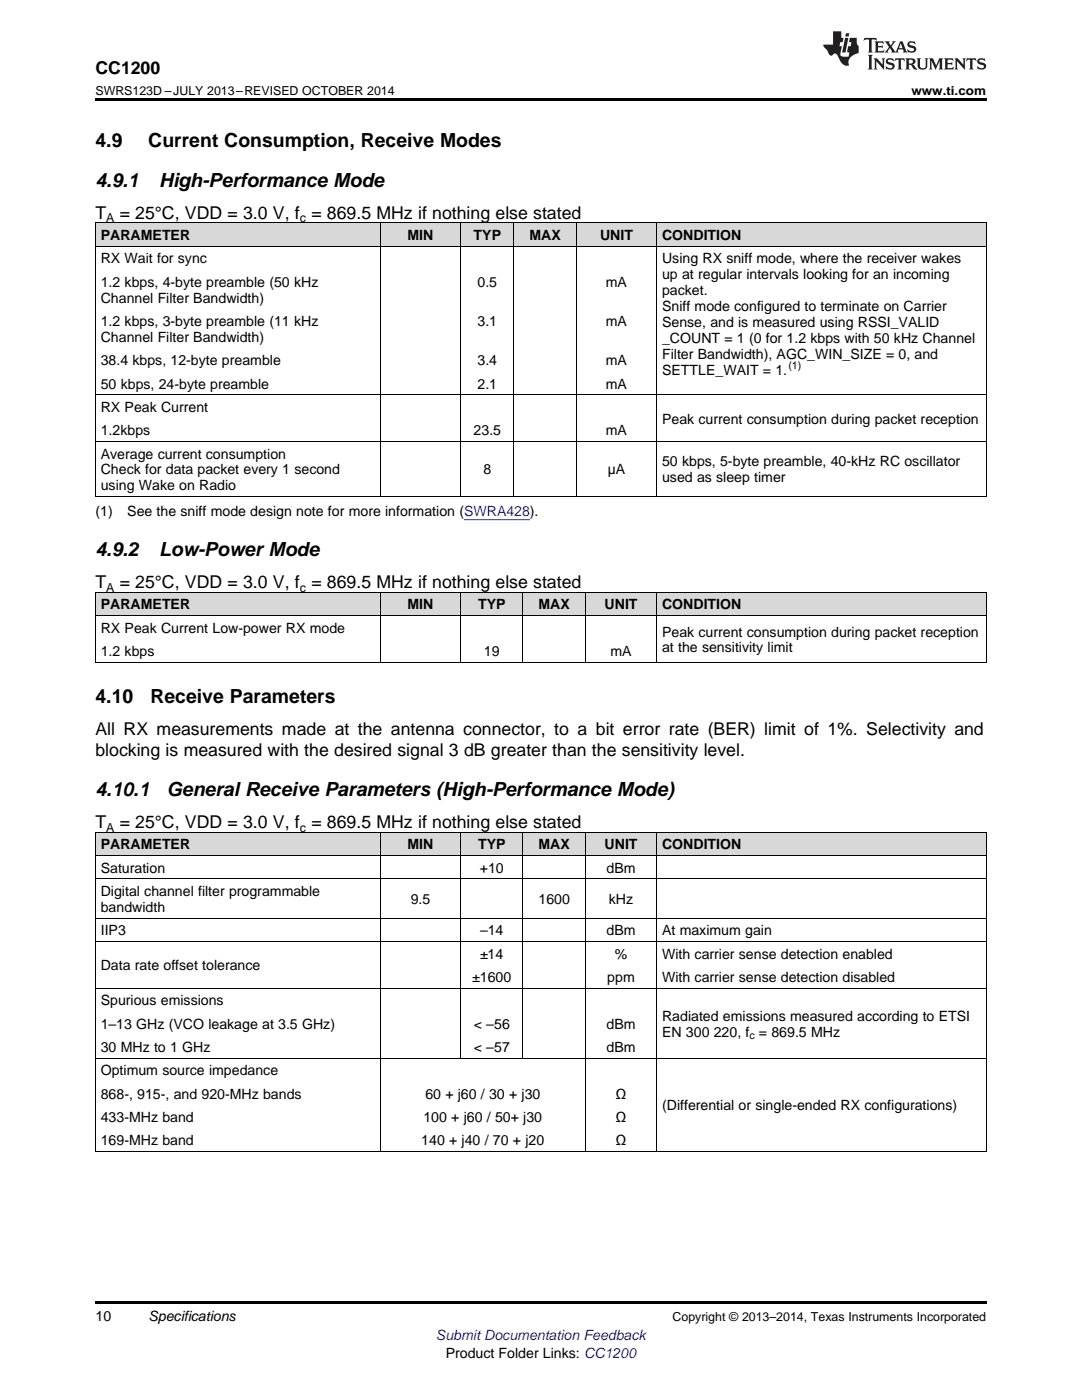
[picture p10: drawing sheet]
<svg xmlns="http://www.w3.org/2000/svg" width="216mm" height="279mm" viewBox="0 0 216 279" stroke-linecap="round" stroke-linejoin="round" font-family="sans-serif">
<defs><g id="words">
<g font-size="3.9">
<text x="19" y="29.3">4.9</text>
<text x="29.6" y="29.3">Current Consumption, Receive Modes</text>
<text x="19" y="37.3">4.9.1</text>
<text x="31.7" y="37.3">High-Performance Mode</text>
<text x="19" y="111.1">4.9.2</text>
<text x="31.7" y="111.1">Low-Power Mode</text>
<text x="19" y="140.3">4.10</text>
<text x="30" y="140.3">Receive Parameters</text>
<text x="19" y="158.9">4.10.1</text>
<text x="33.3" y="158.9">General Receive Parameters (High-Performance Mode)</text>
</g>
<g font-size="3.5">
<text x="19" y="14.8">CC1200</text>
<text x="19" y="43.7">T</text>
<text x="23.9" y="43.7">= 25°C, VDD = 3.0 V, f = 869.5 MHz if nothing else stated</text>
<text x="19" y="117.4">T</text>
<text x="23.9" y="117.4">= 25°C, VDD = 3.0 V, f = 869.5 MHz if nothing else stated</text>
<text x="19" y="146.6">All RX measurements made at the antenna connector, to a bit error rate (BER) limit of 1%. Selectivity and</text>
<text x="19" y="150.9">blocking is measured with the desired signal 3 dB greater than the sensitivity level.</text>
<text x="19" y="165.3">T</text>
<text x="23.9" y="165.3">= 25°C, VDD = 3.0 V, f = 869.5 MHz if nothing else stated</text>
</g>
<g font-size="2.8">
<text x="20.1" y="47.9">PARAMETER</text>
<text x="81.3" y="47.9">MIN</text>
<text x="94.5" y="47.9">TYP</text>
<text x="105.7" y="47.9">MAX</text>
<text x="119.7" y="47.9">UNIT</text>
<text x="132.1" y="47.9">CONDITION</text>
<text x="20.1" y="52.6">RX Wait for sync</text>
<text x="132.1" y="52.6">Using RX sniff mode, where the receiver wakes</text>
<text x="20.1" y="57.2">1.2 kbps, 4-byte preamble (50 kHz</text>
<text x="95.3" y="57.2">0.5</text>
<text x="120.9" y="57.2">mA</text>
<text x="132.1" y="55.7">up at regular intervals looking for an incoming</text>
<text x="132.1" y="58.9">packet.</text>
<text x="20.1" y="60.4">Channel Filter Bandwidth)</text>
<text x="20.1" y="65.1">1.2 kbps, 3-byte preamble (11 kHz</text>
<text x="95.3" y="65.1">3.1</text>
<text x="120.9" y="65.1">mA</text>
<text x="132.1" y="62.1">Sniff mode configured to terminate on Carrier</text>
<text x="132.1" y="65.3">Sense, and is measured using RSSI_VALID</text>
<text x="20.1" y="68.2">Channel Filter Bandwidth)</text>
<text x="132.1" y="68.4">_COUNT = 1 (0 for 1.2 kbps with 50 kHz Channel</text>
<text x="132.1" y="71.6">Filter Bandwidth), AGC_WIN_SIZE = 0, and</text>
<text x="20.1" y="72.9">38.4 kbps, 12-byte preamble</text>
<text x="20.1" y="77.5">50 kbps, 24-byte preamble</text>
<text x="95.3" y="72.9">3.4</text>
<text x="95.3" y="77.5">2.1</text>
<text x="120.9" y="72.9">mA</text>
<text x="120.9" y="77.5">mA</text>
<text x="132.1" y="74.8">SETTLE_WAIT = 1.</text>
<text x="20.1" y="82.2">RX Peak Current</text>
<text x="20.1" y="86.9">1.2kbps</text>
<text x="94.5" y="86.9">23.5</text>
<text x="120.9" y="86.9">mA</text>
<text x="132.1" y="84.5">Peak current consumption during packet reception</text>
<text x="20.1" y="91.5">Average current consumption</text>
<text x="20.1" y="94.7">Check for data packet every 1 second</text>
<text x="96.4" y="94.7">8</text>
<text x="121.3" y="94.7">µA</text>
<text x="132.1" y="93.1">50 kbps, 5-byte preamble, 40-kHz RC oscillator</text>
<text x="20.1" y="97.9">using Wake on Radio</text>
<text x="132.1" y="96.3">used as sleep timer</text>
<text x="19" y="103">(1)</text>
<text x="25.4" y="103">See the sniff mode design note for more information (SWRA428).</text>
<text x="20.1" y="121.6">PARAMETER</text>
<text x="81.3" y="121.6">MIN</text>
<text x="95.4" y="121.6">TYP</text>
<text x="107.5" y="121.6">MAX</text>
<text x="120.6" y="121.6">UNIT</text>
<text x="132.1" y="121.6">CONDITION</text>
<text x="20.1" y="126.3">RX Peak Current Low-power RX mode</text>
<text x="20.1" y="131">1.2 kbps</text>
<text x="96.6" y="131">19</text>
<text x="121.8" y="131">mA</text>
<text x="132.1" y="127">Peak current consumption during packet reception</text>
<text x="132.1" y="130.2">at the sensitivity limit</text>
<text x="20.1" y="169.5">PARAMETER</text>
<text x="81.3" y="169.5">MIN</text>
<text x="95.4" y="169.5">TYP</text>
<text x="107.5" y="169.5">MAX</text>
<text x="120.6" y="169.5">UNIT</text>
<text x="132.1" y="169.5">CONDITION</text>
<text x="20.1" y="174.2">Saturation</text>
<text x="20.1" y="178.8">Digital channel filter programmable</text>
<text x="95.7" y="174.2">+10</text>
<text x="121" y="174.2">dBm</text>
<text x="20.1" y="182">bandwidth</text>
<text x="82" y="180.4">9.5</text>
<text x="107.5" y="180.4">1600</text>
<text x="121.5" y="180.4">kHz</text>
<text x="20.1" y="186.7">IIP3</text>
<text x="95.8" y="186.7">–14</text>
<text x="95.8" y="191.3">±14</text>
<text x="121" y="186.7">dBm</text>
<text x="122.7" y="191.3">%</text>
<text x="132.1" y="186.7">At maximum gain</text>
<text x="132.1" y="191.3">With carrier sense detection enabled</text>
<text x="20.1" y="193.6">Data rate offset tolerance</text>
<text x="94.2" y="196">±1600</text>
<text x="121.2" y="196">ppm</text>
<text x="132.1" y="196">With carrier sense detection disabled</text>
<text x="20.1" y="200.6">Spurious emissions</text>
<text x="132.1" y="203.7">Radiated emissions measured according to ETSI</text>
<text x="20.1" y="205.3">1–13 GHz (VCO leakage at 3.5 GHz)</text>
<text x="20.1" y="209.9">30 MHz to 1 GHz</text>
<text x="94.5" y="205.3">&lt; –56</text>
<text x="94.5" y="209.9">&lt; –57</text>
<text x="121" y="205.3">dBm</text>
<text x="121" y="209.9">dBm</text>
<text x="132.1" y="206.9">EN 300</text>
<text x="142.4" y="206.9">220, f = 869.5 MHz</text>
<text x="20.1" y="214.6">Optimum source impedance</text>
<text x="20.1" y="219.3">868-, 915-, and 920-MHz bands</text>
<text x="84.9" y="219.3">60 + j60 / 30 + j30</text>
<text x="122.8" y="219.3">Ω</text>
<text x="132.1" y="221.6">(Differential or single-ended RX configurations)</text>
<text x="20.1" y="223.9">433-MHz band</text>
<text x="84.5" y="223.9">100 + j60 / 50+ j30</text>
<text x="122.8" y="223.9">Ω</text>
<text x="20.1" y="228.6">169-MHz band</text>
<text x="84.1" y="228.6">140 + j40 / 70 + j20</text>
<text x="122.8" y="228.6">Ω</text>
<text x="19" y="263.6">10</text>
<text x="29.6" y="263.6">Specifications</text>
<text x="88.9" y="270.9">Product Folder Links: CC1200</text>
</g>
<text font-size="2.8" fill="#00f" x="87" y="267.4">Submit Documentation Feedback</text>
<g font-size="2.5">
<text x="19" y="19">SWRS123D –JULY 2013–REVISED OCTOBER 2014</text>
<text x="181.9" y="19">www.ti.com</text>
<text x="21.2" y="44.4">A</text>
<text x="59.8" y="44.4">c</text>
<text x="21.2" y="118.1">A</text>
<text x="59.8" y="118.1">c</text>
<text x="21.2" y="166">A</text>
<text x="59.8" y="166">c</text>
<text x="134.2" y="263.6">Copyright © 2013–2014, Texas Instruments Incorporated</text>
</g>
<g font-size="2.1">
<text x="157.3" y="73.7">(1)</text>
<text x="149.5" y="207.4">c</text>
</g>
</g></defs>
<g fill="#d8d8d8">
<path d="M19 166.1h5.4v4.7h-5.4z"/>
<path d="M24.4 166.1h51.5v4.7h-51.5z"/>
<path d="M75.9 166.1h16v4.7h-16z"/>
<path d="M91.9 166.1h12.5v4.7h-12.5z"/>
<path d="M104.4 166.1h12.4v4.7h-12.4z"/>
<path d="M116.8 166.1h14.3v4.7h-14.3z"/>
<path d="M131.1 166.1h65.7v4.7h-65.7z"/>
<path d="M19 118.3h5.4v4.6h-5.4z"/>
<path d="M24.4 118.3h51.5v4.6h-51.5z"/>
<path d="M75.9 118.3h16v4.6h-16z"/>
<path d="M91.9 118.3h12.5v4.6h-12.5z"/>
<path d="M104.4 118.3h12.4v4.6h-12.4z"/>
<path d="M116.8 118.3h14.3v4.6h-14.3z"/>
<path d="M131.1 118.3h65.7v4.6h-65.7z"/>
<path d="M19 44.5h5.4v4.7h-5.4z"/>
<path d="M24.4 44.5h51.5v4.7h-51.5z"/>
<path d="M75.9 44.5h16v4.7h-16z"/>
<path d="M91.9 44.5h10.7v4.7h-10.7z"/>
<path d="M102.6 44.5h12.4v4.7h-12.4z"/>
<path d="M115 44.5h16.1v4.7h-16.1z"/>
<path d="M131.1 44.5h65.7v4.7h-65.7z"/>
</g>
<g fill="#000">
<path d="M19 19.5h177.8v.5h-177.8zM19 99.1h.2zM75.8 99.1h.1zM91.8 99.1h.1zM102.5 99.1h.1zM114.9 99.1h.1zM131 99.1h.1zM196.7 99.1h.1zM19 229.8h.2zM75.8 229.8h.1zM91.8 229.8h.1zM104.3 229.8h.1z"/>
<path d="M116.7 229.8h.1zM131 229.8h.1zM196.7 229.8h.1zM19 259.7h177.8v.5h-177.8z"/>
</g>
<g fill="none" stroke="#000" stroke-width=".2">
<path d="M19 49.1h177.8M19 44.5h177.8M19.1 44.5v54.6M75.9 44.5v54.6M91.9 44.5v54.6M102.5 44.5v54.6M115 44.5v54.6M131 44.5v54.6M196.8 44.5v54.6M19 78.8h177.8M19 99.1h177.8M19 88.1h177.8"/>
<path d="M19 118.2h177.8M19.1 118.3v13.9M75.9 118.3v13.9M91.9 118.3v13.9M104.3 118.3v13.9M116.8 118.3v13.9M131 118.3v13.9M196.8 118.3v13.9M19 132.2h177.8M19 122.9h177.8M19 166.1h177.8v63.7M19 175.4h177.8"/>
<path d="M19 170.7h177.8M19.1 166.1v63.7M75.9 166.1v63.7M91.9 166.1v45.1M104.3 166.1v45.1M116.8 166.1v63.7M131 166.1v63.7M19 197.2h177.8M19 187.9h177.8M19 183.2h177.8M19 211.2h177.8M19 229.8h177.8"/>
</g>
<g fill="#231f20">
<path d="M172.5 7.6l-.1 .5 .4-.2h.6v.1v2.1l-.2 .4h.9l-.2-.4v-2.1l.1-.1h.5l.5 .2-.2-.5zM174.5 8.3l.2 .3v1.5l-.2 .4h1.8l.2-.6a1.04 1.04 0 0 1-1.3 .2v-.7h.6l.3 .2v-.6l-.3 .2h-.6v-.6l.8-.1 .4 .3-.2-.5zM176.5 8.3l.9 1.1-.9 1.1h.8l-.2-.2 .4-.7 .5 .7-.2 .2h1.5l-.2-.2 .2-.4h.9l.1 .4-.2 .2h1l-.3-.3-.7-1.9h-.5l-.9 2-.8-1 .9-1h-.8l.1 .3-.4 .5-.3-.6 .1-.2zM179.7 8.6l.4 1h-.7zM181.3 8.4a.63 .63 0 0 0-.2 .7 .63 .63 0 0 0 .6 .4l.6 .2 .1 .2a.75 .75 0 0 1-.7 .4 .75 .75 0 0 1-.6-.5l.1 .7 .1-.1a1.11 1.11 0 0 0 1.5-.6 1.13 1.13 0 0 0-1.2-.8l-.1-.4a1.04 1.04 0 0 1 1.2 .2l-.2-.5-.2 .1-.4-.2zM173.2 10.9l.2 .4v2.2l-.2 .4h1l-.3-.4v-2.2l.3-.4zM174.3 11.6l.3 .4v1.5l-.3 .4h.8l-.2-.4v-1.3l1.5 1.7v-1.9l.2-.4h-.7l.2 .4v.9l-1.1-1.3zM177 11.8a.62 .62 0 0 0-.2 .7 .62 .62 0 0 0 .6 .4l.6 .1 .1 .3a.76 .76 0 0 1-.7 .3 .76 .76 0 0 1-.7-.4l.2 .7 .1-.1a1.11 1.11 0 0 0 1.5-.6 1.13 1.13 0 0 0-1.2-.8l-.1-.4a1.04 1.04 0 0 1 1.2 .2l-.2-.6-.2 .1-.5-.1zM178.7 11.6l-.2 .6a.61 .61 0 0 1 .8-.3v1.6l-.2 .4h.9l-.2-.4v-1.6a.63 .63 0 0 1 .7 .3l-.1-.6zM180.6 11.6l.3 .4v1.5l-.3 .4h1l-.2-.2-.1-.8 .6 .2a.76 .76 0 0 0 1.2 .7l-1-1a.58 .58 0 0 0 .6-.5 .58 .58 0 0 0-.5-.6zM181.4 11.9h.1a.45 .45 0 0 1 .5 .1 .45 .45 0 0 1 .1 .5l-.8 .2zM182.9 11.6l.2 .2a2.17 2.17 0 0 0 .3 1.9 .99 .99 0 0 0 1.6-.6v-1.1l.2-.4h-.7l.2 .2a1.92 1.92 0 0 1-.2 1.8 .6 .6 0 0 1-.9-.5v-1.1l.2-.4zM185.4 11.6l.2 .4v1.5l-.2 .4h.7l-.2-.4v-1.4l.8 1.8 .8-1.8v1.4l-.2 .4h.9l-.2-.4v-1.5l.2-.4h-.8l-.6 1.5-.6-1.5zM188.4 11.6l.2 .4v1.5l-.2 .4h1.8l.1-.6a1.04 1.04 0 0 1-1.2 .1v-.6h.5l.4 .2v-.6l-.4 .2h-.5v-.7h.8l.3 .3-.1-.6zM190.5 11.6l.2 .4v1.5l-.2 .4h.7l-.2-.4v-1.3l1.5 1.7v-1.9l.2-.4h-.7l.2 .4v.9l-1.1-1.3zM192.9 11.6l-.1 .6a.61 .61 0 0 1 .7-.3l.1 1.6-.3 .4h1l-.3-.4 .1-1.6a.63 .63 0 0 1 .7 .3l-.1-.6zM195.2 11.8a.62 .62 0 0 0-.2 .7 .62 .62 0 0 0 .6 .4l.6 .1 .1 .3a.76 .76 0 0 1-.7 .3 .76 .76 0 0 1-.6-.4l.1 .7 .1-.1a1.11 1.11 0 0 0 1.6-.6 1.13 1.13 0 0 0-1.3-.8l-.1-.4a1.04 1.04 0 0 1 1.2 .2l-.1-.6-.2 .1-.5-.1z"/>
<path d="M166.2 6.3v2.6h-1.9v.4l.8 .9a.91 .91 0 0 0 1 .8 .56 .56 0 0 1 .5-.3 .56 .56 0 0 1 .5 .3l.4 .8a1.53 1.53 0 0 0 1.9 1.2 1.54 1.54 0 0 1 1-2.1l.9-.3v-1.4a1.52 1.52 0 0 1-.4-1.6h-1.3l-.2 .8h.5l-.2 .8h-.5l-.1 1v.2l.4 .1-.2 .8a1.93 1.93 0 0 1-1.6-.3l.3-1.8h-.5l.2-.8h.4l.2-.8h-.4v-1.3zM168.6 7.6l-.6 2.9h.7l.6-2.9zM168.8 6.6l-.1 .7h.6l.2-.7z"/>
</g>
<path d="M92.6 103.7h13.2" fill="none" stroke="#00f" stroke-width=".2"/>
<use href="#words"/>
</svg>
